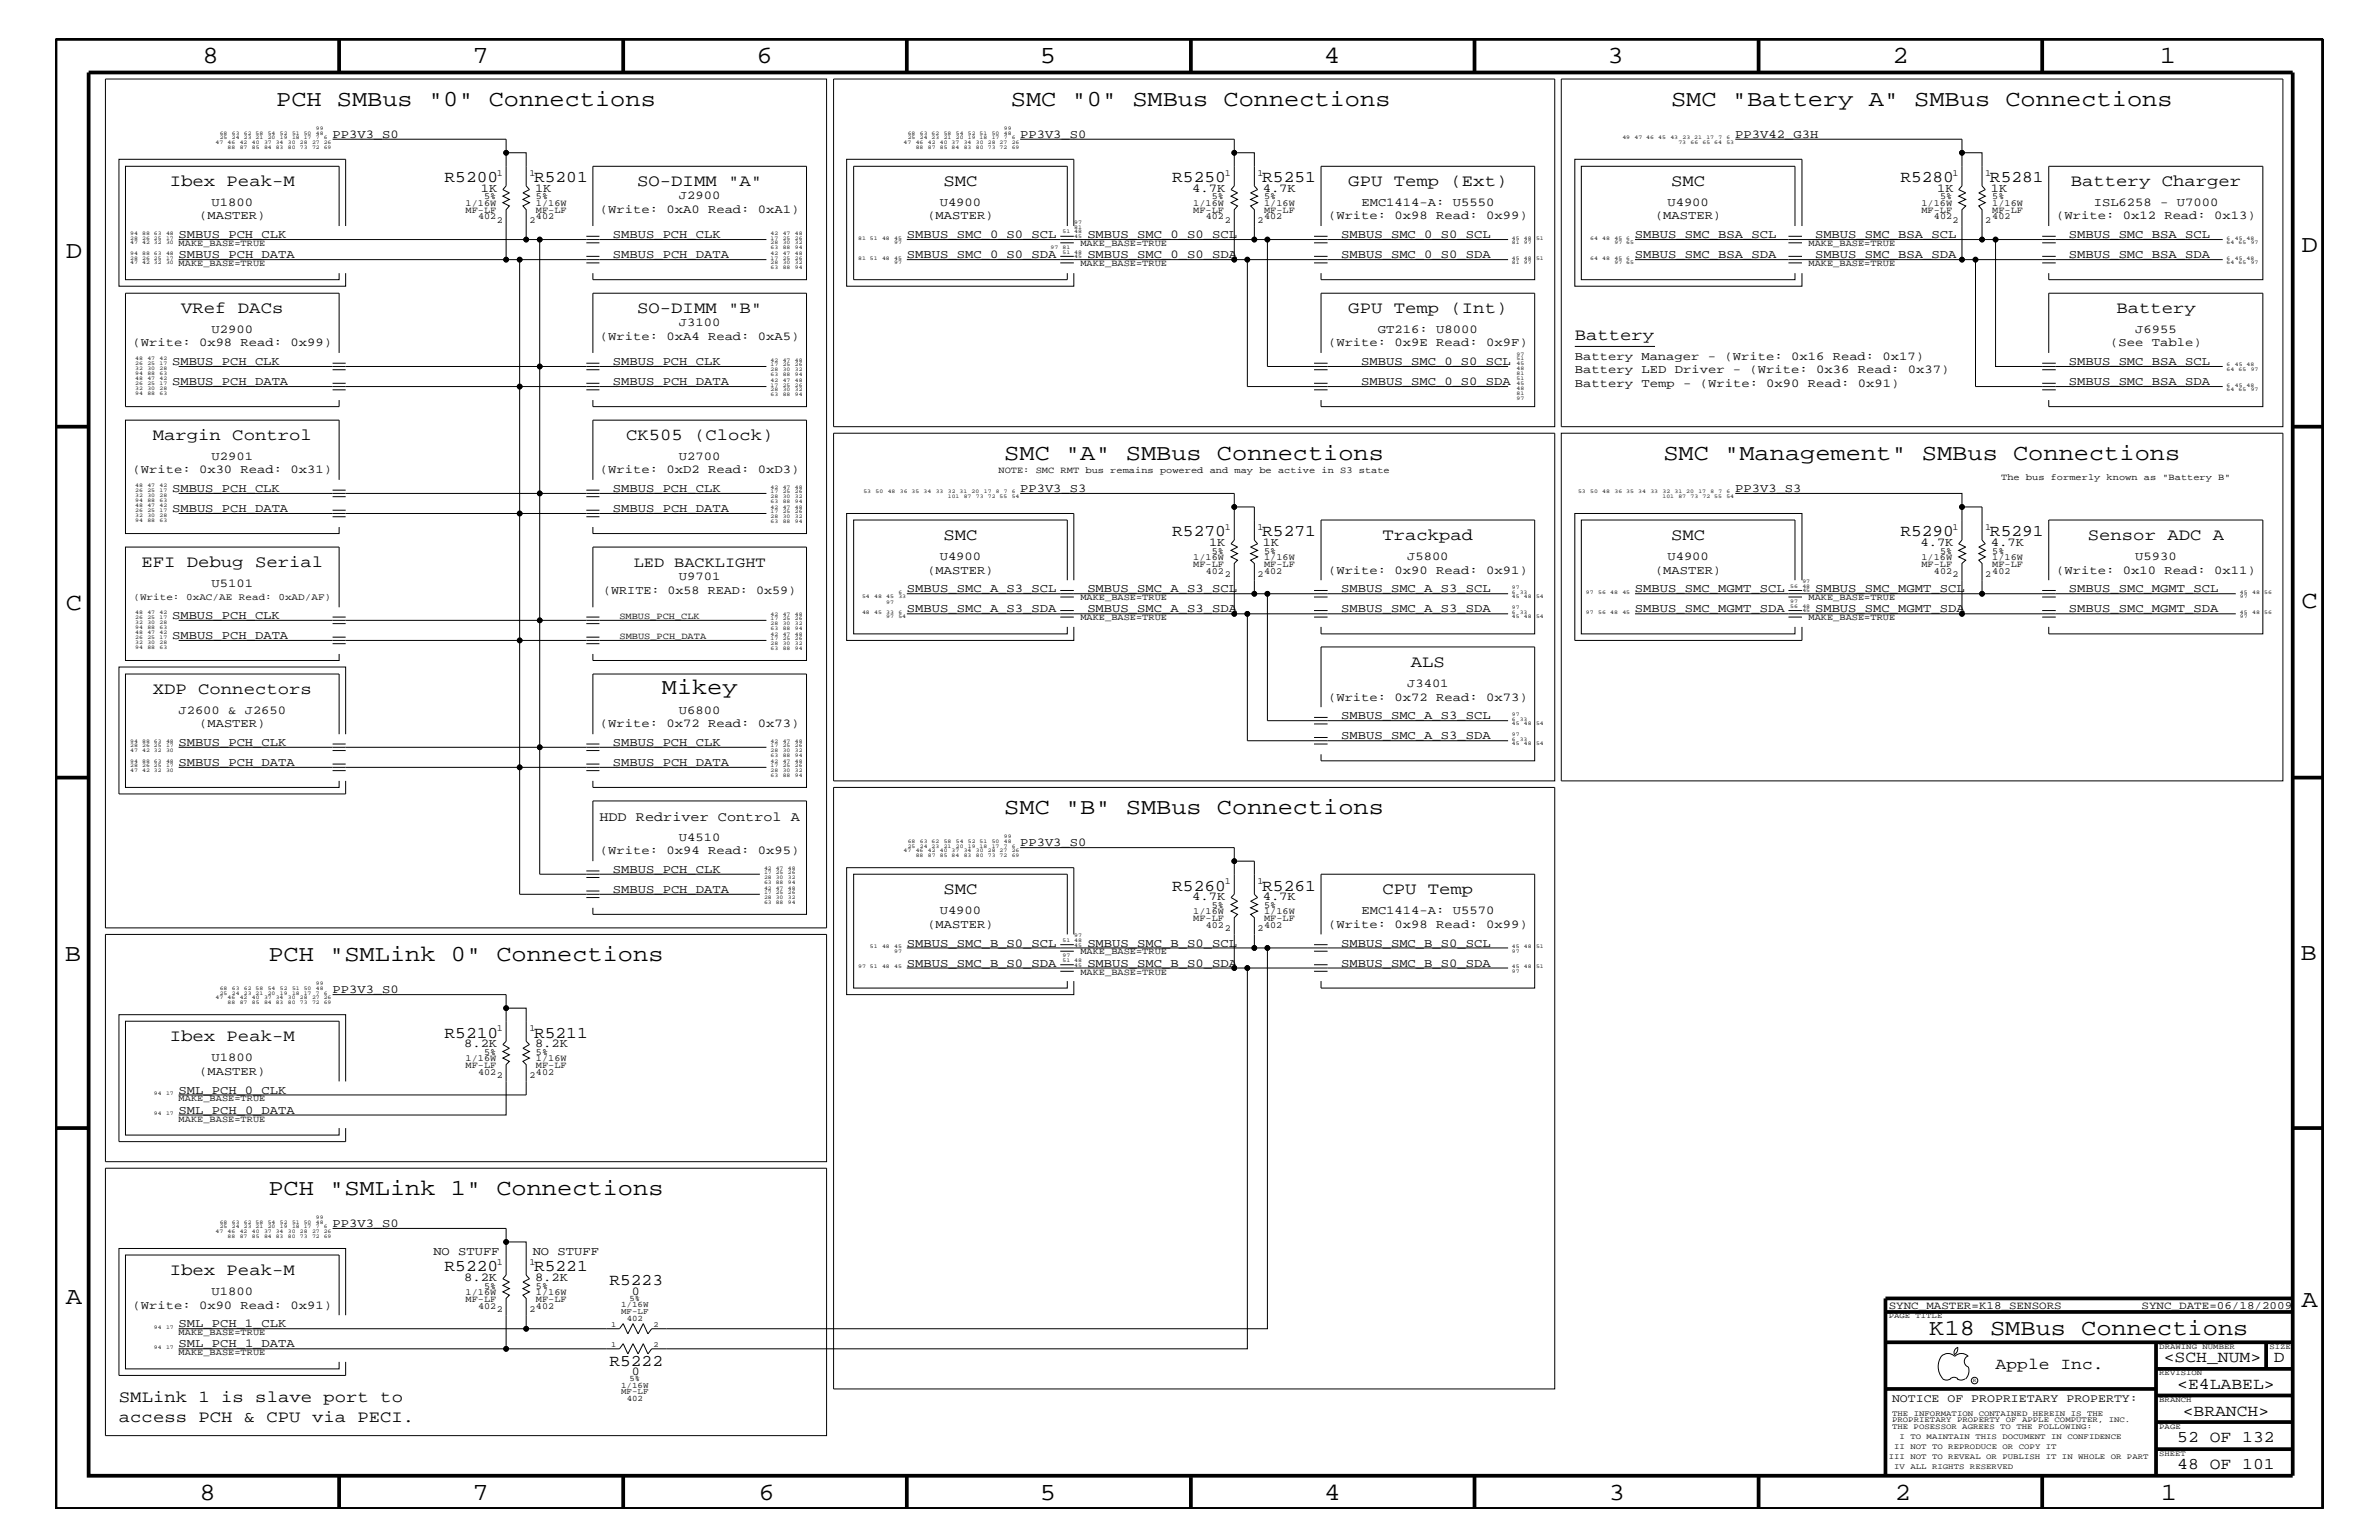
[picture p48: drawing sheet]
<svg xmlns="http://www.w3.org/2000/svg" width="432mm" height="279mm" viewBox="0 0 432 279" stroke-linecap="round" stroke-linejoin="round" font-family="sans-serif">
<defs><g id="words">
<g font-size="4.5">
<text x="36.7" y="11.5">8</text>
<text x="85.8" y="11.5">7</text>
<text x="137.3" y="11.5">6</text>
<text x="188.7" y="11.5">5</text>
<text x="240.3" y="11.5">4</text>
<text x="291.8" y="11.5">3</text>
<text x="343.5" y="11.5">2</text>
<text x="392" y="11.5">1</text>
<text x="11.9" y="46.8">D</text>
<text x="417.7" y="45.7">D</text>
<text x="11.9" y="110.6">C</text>
<text x="417.7" y="110.3">C</text>
<text x="11.8" y="174.3">B</text>
<text x="417.6" y="174.2">B</text>
<text x="11.9" y="236.7">A</text>
<text x="417.7" y="237.1">A</text>
<text x="36.2" y="272.1">8</text>
<text x="85.8" y="272.1">7</text>
<text x="137.7" y="272.1">6</text>
<text x="188.7" y="272.1">5</text>
<text x="240.4" y="272.1">4</text>
<text x="292" y="272.1">3</text>
<text x="343.9" y="272.1">2</text>
<text x="392.2" y="272.1">1</text>
</g>
<g font-size="4.1">
<text x="50.1" y="19.2">PCH SMBus &quot;0&quot; Connections</text>
<text x="183.5" y="19.2">SMC &quot;0&quot; SMBus Connections</text>
<text x="303.3" y="19.2">SMC &quot;Battery A&quot; SMBus Connections</text>
<text x="182.3" y="83.5">SMC &quot;A&quot; SMBus Connections</text>
<text x="301.9" y="83.5">SMC &quot;Management&quot; SMBus Connections</text>
<text x="120.1" y="125.9">Mikey</text>
<text x="182.3" y="147.7">SMC &quot;B&quot; SMBus Connections</text>
<text x="48.7" y="174.4">PCH &quot;SMLink 0&quot; Connections</text>
<text x="48.7" y="216.9">PCH &quot;SMLink 1&quot; Connections</text>
<text x="350.2" y="242.3">K18 SMBus Connections</text>
</g>
<g font-size="3">
<text x="30.8" y="33.7">Ibex Peak-M</text>
<text x="80.7" y="33">R5200</text>
<text x="96.9" y="33">R5201</text>
<text x="115.7" y="33.7">SO-DIMM &quot;A&quot;</text>
<text x="171.2" y="33.7">SMC</text>
<text x="212.8" y="33">R5250</text>
<text x="229.1" y="33">R5251</text>
<text x="244.7" y="33.7">GPU Temp (Ext)</text>
<text x="303.3" y="33.7">SMC</text>
<text x="344.9" y="33">R5280</text>
<text x="361.2" y="33">R5281</text>
<text x="375.9" y="33.7">Battery Charger</text>
<text x="32.9" y="56.8">VRef DACs</text>
<text x="115.7" y="56.8">SO-DIMM &quot;B&quot;</text>
<text x="244.7" y="56.8">GPU Temp (Int)</text>
<text x="384.1" y="56.8">Battery</text>
<text x="285.8" y="61.7">Battery</text>
<text x="27.7" y="79.9">Margin Control</text>
<text x="113.6" y="79.9">CK505 (Clock)</text>
<text x="171.2" y="98">SMC</text>
<text x="212.8" y="97.3">R5270</text>
<text x="229.1" y="97.3">R5271</text>
<text x="250.9" y="98">Trackpad</text>
<text x="303.3" y="98">SMC</text>
<text x="344.9" y="97.3">R5290</text>
<text x="361.2" y="97.3">R5291</text>
<text x="379" y="98">Sensor ADC A</text>
<text x="25.7" y="102.9">EFI Debug Serial</text>
<text x="27.7" y="125.9">XDP Connectors</text>
<text x="256.1" y="121">ALS</text>
<text x="212.8" y="161.6">R5260</text>
<text x="229.1" y="161.6">R5261</text>
<text x="171.2" y="162.2">SMC</text>
<text x="250.9" y="162.2">CPU Temp</text>
<text x="30.8" y="188.9">Ibex Peak-M</text>
<text x="80.7" y="188.2">R5210</text>
<text x="96.9" y="188.2">R5211</text>
<text x="30.8" y="231.3">Ibex Peak-M</text>
<text x="80.7" y="230.7">R5220</text>
<text x="96.9" y="230.7">R5221</text>
<text x="110.6" y="233.2">R5223</text>
<text x="110.6" y="247.8">R5222</text>
<text x="362.2" y="248.4">Apple Inc.</text>
<text x="392.7" y="247.1">&lt;SCH_NUM&gt;</text>
<text x="395.2" y="252">&lt;E4LABEL&gt;</text>
<text x="412.7" y="247.1">D</text>
<text x="21.6" y="254.4">SMLink 1 is slave port to</text>
<text x="396.2" y="256.8">&lt;BRANCH&gt;</text>
<text x="21.6" y="258">access PCH &amp; CPU via PECI.</text>
<text x="395.2" y="261.6">52 OF 132</text>
<text x="395.2" y="266.6">48 OF 101</text>
</g>
<text font-size="2.7" x="115" y="102.9">LED BACKLIGHT</text>
<text font-size="2.5" x="108.8" y="149">HDD Redriver Control A</text>
<g font-size="2.2">
<text x="60.4" y="25">PP3V3_S0</text>
<text x="185.2" y="25">PP3V3_S0</text>
<text x="315" y="25">PP3V42_G3H</text>
<text x="87.3" y="34.8">1K</text>
<text x="97.1" y="34.8">1K</text>
<text x="216.4" y="34.8">4.7K</text>
<text x="229.2" y="34.8">4.7K</text>
<text x="351.6" y="34.8">1K</text>
<text x="361.4" y="34.8">1K</text>
<text x="36.2" y="39.8">(MASTER)</text>
<text x="38.4" y="37.4">U1800</text>
<text x="108.9" y="38.6">(Write: 0xA0 Read: 0xA1)</text>
<text x="123.2" y="36.2">J2900</text>
<text x="168.3" y="39.8">(MASTER)</text>
<text x="170.6" y="37.4">U4900</text>
<text x="241" y="39.8">(Write: 0x98 Read: 0x99)</text>
<text x="247.1" y="37.4">EMC1414-A: U5550</text>
<text x="300.4" y="39.8">(MASTER)</text>
<text x="302.6" y="37.4">U4900</text>
<text x="373.2" y="39.8">(Write: 0x12 Read: 0x13)</text>
<text x="380" y="37.4">ISL6258 - U7000</text>
<text x="32.4" y="43.2">SMBUS_PCH_CLK</text>
<text x="32.4" y="46.8">SMBUS_PCH_DATA</text>
<text x="111.3" y="43.2">SMBUS_PCH_CLK</text>
<text x="111.3" y="46.8">SMBUS_PCH_DATA</text>
<text x="164.6" y="43.2">SMBUS_SMC_0_S0_SCL</text>
<text x="164.6" y="46.8">SMBUS_SMC_0_S0_SDA</text>
<text x="197.4" y="46.8">SMBUS_SMC_0_S0_SDA</text>
<text x="197.4" y="43.2">SMBUS_SMC_0_S0_SCL</text>
<text x="243.4" y="46.8">SMBUS_SMC_0_S0_SDA</text>
<text x="243.4" y="43.2">SMBUS_SMC_0_S0_SCL</text>
<text x="296.8" y="46.8">SMBUS_SMC_BSA_SDA</text>
<text x="296.8" y="43.2">SMBUS_SMC_BSA_SCL</text>
<text x="329.4" y="43.2">SMBUS_SMC_BSA_SCL</text>
<text x="329.4" y="46.8">SMBUS_SMC_BSA_SDA</text>
<text x="375.5" y="43.2">SMBUS_SMC_BSA_SCL</text>
<text x="375.5" y="46.8">SMBUS_SMC_BSA_SDA</text>
<text x="123.2" y="59.2">J3100</text>
<text x="24" y="62.9">(Write: 0x98 Read: 0x99)</text>
<text x="38.4" y="60.4">U2900</text>
<text x="108.9" y="61.7">(Write: 0xA4 Read: 0xA5)</text>
<text x="241" y="62.9">(Write: 0x9E Read: 0x9F)</text>
<text x="250.1" y="60.4">GT216: U8000</text>
<text x="285.8" y="65.3">Battery Manager - (Write: 0x16 Read: 0x17)</text>
<text x="383" y="62.9">(See Table)</text>
<text x="387.6" y="60.4">J6955</text>
<text x="31.2" y="66.2">SMBUS_PCH_CLK</text>
<text x="31.2" y="69.9">SMBUS_PCH_DATA</text>
<text x="111.3" y="66.2">SMBUS_PCH_CLK</text>
<text x="111.3" y="69.9">SMBUS_PCH_DATA</text>
<text x="247.1" y="66.2">SMBUS_SMC_0_S0_SCL</text>
<text x="247.1" y="69.9">SMBUS_SMC_0_S0_SDA</text>
<text x="285.8" y="70.1">Battery Temp - (Write: 0x90 Read: 0x91)</text>
<text x="285.8" y="67.7">Battery LED Driver - (Write: 0x36 Read: 0x37)</text>
<text x="375.5" y="69.9">SMBUS_SMC_BSA_SDA</text>
<text x="375.5" y="66.2">SMBUS_SMC_BSA_SCL</text>
<text x="38.4" y="83.5">U2901</text>
<text x="123.2" y="83.5">U2700</text>
<text x="24" y="85.9">(Write: 0x30 Read: 0x31)</text>
<text x="31.2" y="89.3">SMBUS_PCH_CLK</text>
<text x="108.9" y="85.9">(Write: 0xD2 Read: 0xD3)</text>
<text x="111.3" y="89.3">SMBUS_PCH_CLK</text>
<text x="185.2" y="89.3">PP3V3_S3</text>
<text x="315" y="89.3">PP3V3_S3</text>
<text x="31.2" y="92.9">SMBUS_PCH_DATA</text>
<text x="111.3" y="92.9">SMBUS_PCH_DATA</text>
<text x="170.6" y="101.6">U4900</text>
<text x="219.5" y="99.1">1K</text>
<text x="229.2" y="99.1">1K</text>
<text x="255.4" y="101.6">J5800</text>
<text x="302.6" y="101.6">U4900</text>
<text x="348.6" y="99.1">4.7K</text>
<text x="361.4" y="99.1">4.7K</text>
<text x="387.6" y="101.6">U5930</text>
<text x="38.4" y="106.5">U5101</text>
<text x="109.5" y="107.7">(WRITE: 0x58 READ: 0x59)</text>
<text x="123.2" y="105.3">U9701</text>
<text x="164.6" y="107.5">SMBUS_SMC_A_S3_SCL</text>
<text x="168.3" y="104.1">(MASTER)</text>
<text x="197.4" y="107.5">SMBUS_SMC_A_S3_SCL</text>
<text x="241" y="104.1">(Write: 0x90 Read: 0x91)</text>
<text x="243.4" y="107.5">SMBUS_SMC_A_S3_SCL</text>
<text x="296.8" y="107.5">SMBUS_SMC_MGMT_SCL</text>
<text x="300.4" y="104.1">(MASTER)</text>
<text x="329.4" y="107.5">SMBUS_SMC_MGMT_SCL</text>
<text x="373.2" y="104.1">(Write: 0x10 Read: 0x11)</text>
<text x="375.5" y="107.5">SMBUS_SMC_MGMT_SCL</text>
<text x="31.2" y="112.3">SMBUS_PCH_CLK</text>
<text x="164.6" y="111.1">SMBUS_SMC_A_S3_SDA</text>
<text x="197.4" y="111.1">SMBUS_SMC_A_S3_SDA</text>
<text x="243.4" y="111.1">SMBUS_SMC_A_S3_SDA</text>
<text x="296.8" y="111.1">SMBUS_SMC_MGMT_SDA</text>
<text x="329.4" y="111.1">SMBUS_SMC_MGMT_SDA</text>
<text x="375.5" y="111.1">SMBUS_SMC_MGMT_SDA</text>
<text x="31.2" y="115.9">SMBUS_PCH_DATA</text>
<text x="255.4" y="124.7">J3401</text>
<text x="32.4" y="129.6">J2600 &amp; J2650</text>
<text x="36.2" y="131.9">(MASTER)</text>
<text x="108.9" y="131.9">(Write: 0x72 Read: 0x73)</text>
<text x="123.2" y="129.6">U6800</text>
<text x="241" y="127.1">(Write: 0x72 Read: 0x73)</text>
<text x="243.4" y="130.5">SMBUS_SMC_A_S3_SCL</text>
<text x="32.4" y="135.3">SMBUS_PCH_CLK</text>
<text x="111.3" y="135.3">SMBUS_PCH_CLK</text>
<text x="243.4" y="134.1">SMBUS_SMC_A_S3_SDA</text>
<text x="32.4" y="139">SMBUS_PCH_DATA</text>
<text x="111.3" y="139">SMBUS_PCH_DATA</text>
<text x="108.9" y="155">(Write: 0x94 Read: 0x95)</text>
<text x="123.2" y="152.6">U4510</text>
<text x="185.2" y="153.5">PP3V3_S0</text>
<text x="111.3" y="158.4">SMBUS_PCH_CLK</text>
<text x="111.3" y="162">SMBUS_PCH_DATA</text>
<text x="170.6" y="165.9">U4900</text>
<text x="216.4" y="163.4">4.7K</text>
<text x="229.2" y="163.4">4.7K</text>
<text x="247.1" y="165.9">EMC1414-A: U5570</text>
<text x="164.6" y="171.7">SMBUS_SMC_B_S0_SCL</text>
<text x="168.3" y="168.3">(MASTER)</text>
<text x="197.4" y="171.7">SMBUS_SMC_B_S0_SCL</text>
<text x="241" y="168.3">(Write: 0x98 Read: 0x99)</text>
<text x="243.4" y="171.7">SMBUS_SMC_B_S0_SCL</text>
<text x="164.6" y="175.4">SMBUS_SMC_B_S0_SDA</text>
<text x="197.4" y="175.4">SMBUS_SMC_B_S0_SDA</text>
<text x="243.4" y="175.4">SMBUS_SMC_B_S0_SDA</text>
<text x="60.4" y="180.2">PP3V3_S0</text>
<text x="84.2" y="190">8.2K</text>
<text x="97.1" y="190">8.2K</text>
<text x="36.2" y="195">(MASTER)</text>
<text x="38.4" y="192.6">U1800</text>
<text x="32.4" y="202">SML_PCH_0_DATA</text>
<text x="32.4" y="198.4">SML_PCH_0_CLK</text>
<text x="60.4" y="222.6">PP3V3_S0</text>
<text x="78.7" y="227.7">NO STUFF</text>
<text x="96.7" y="227.7">NO STUFF</text>
<text x="84.2" y="232.4">8.2K</text>
<text x="97.1" y="232.4">8.2K</text>
<text x="24" y="237.4">(Write: 0x90 Read: 0x91)</text>
<text x="38.4" y="235">U1800</text>
<text x="114.7" y="234.9">0</text>
<text x="32.4" y="240.8">SML_PCH_1_CLK</text>
<text x="32.4" y="244.5">SML_PCH_1_DATA</text>
<text x="114.7" y="249.5">0</text>
</g>
<text font-size="2.1" x="343.4" y="254.4">NOTICE OF PROPRIETARY PROPERTY:</text>
<g font-size="2">
<text x="342.8" y="237.4">SYNC_MASTER=K18_SENSORS</text>
<text x="388.7" y="237.4">SYNC_DATE=06/18/2009</text>
</g>
<text font-size="1.8" x="24.2" y="108.9">(Write: 0xAC/AE Read: 0xAD/AF)</text>
<g font-size="1.7">
<text x="90.2" y="31.9">1</text>
<text x="96.1" y="31.9">1</text>
<text x="222.3" y="31.9">1</text>
<text x="228.3" y="31.9">1</text>
<text x="354.4" y="31.9">1</text>
<text x="360.3" y="31.9">1</text>
<text x="84.5" y="38.6">MF-LF</text>
<text x="84.5" y="37.4">1/16W</text>
<text x="86.8" y="39.8">402</text>
<text x="87.9" y="36.2">5%</text>
<text x="90.2" y="40.4">2</text>
<text x="96.1" y="40.4">2</text>
<text x="97.3" y="38.6">MF-LF</text>
<text x="97.3" y="37.4">1/16W</text>
<text x="97.3" y="39.8">402</text>
<text x="97.3" y="36.2">5%</text>
<text x="216.6" y="38.6">MF-LF</text>
<text x="216.6" y="37.4">1/16W</text>
<text x="218.9" y="39.8">402</text>
<text x="220" y="36.2">5%</text>
<text x="222.3" y="40.4">2</text>
<text x="228.3" y="40.4">2</text>
<text x="229.4" y="36.2">5%</text>
<text x="229.4" y="37.4">1/16W</text>
<text x="229.4" y="39.8">402</text>
<text x="229.4" y="38.6">MF-LF</text>
<text x="348.7" y="38.6">MF-LF</text>
<text x="348.7" y="37.4">1/16W</text>
<text x="351" y="39.8">402</text>
<text x="352.1" y="36.2">5%</text>
<text x="354.4" y="40.4">2</text>
<text x="360.3" y="40.4">2</text>
<text x="361.6" y="37.4">1/16W</text>
<text x="361.6" y="36.2">5%</text>
<text x="361.6" y="39.8">402</text>
<text x="361.6" y="38.6">MF-LF</text>
<text x="32.4" y="44.6">MAKE_BASE=TRUE</text>
<text x="196.1" y="44.6">MAKE_BASE=TRUE</text>
<text x="328.3" y="44.6">MAKE_BASE=TRUE</text>
<text x="32.4" y="48.3">MAKE_BASE=TRUE</text>
<text x="196.1" y="48.3">MAKE_BASE=TRUE</text>
<text x="328.3" y="48.3">MAKE_BASE=TRUE</text>
<text x="181.2" y="85.9">NOTE: SMC RMT bus remains powered and may be active in S3 state</text>
<text x="363.2" y="87.1">The bus formerly known as &quot;Battery B&quot;</text>
<text x="216.6" y="101.6">1/16W</text>
<text x="220" y="100.4">5%</text>
<text x="222.3" y="96.2">1</text>
<text x="228.3" y="96.2">1</text>
<text x="229.4" y="101.6">1/16W</text>
<text x="229.4" y="100.4">5%</text>
<text x="348.7" y="101.6">1/16W</text>
<text x="352.1" y="100.4">5%</text>
<text x="354.4" y="96.2">1</text>
<text x="360.3" y="96.2">1</text>
<text x="361.6" y="100.4">5%</text>
<text x="361.6" y="101.6">1/16W</text>
<text x="216.6" y="102.9">MF-LF</text>
<text x="218.9" y="104.1">402</text>
<text x="222.3" y="104.7">2</text>
<text x="228.3" y="104.7">2</text>
<text x="229.4" y="104.1">402</text>
<text x="229.4" y="102.9">MF-LF</text>
<text x="348.7" y="102.9">MF-LF</text>
<text x="351" y="104.1">402</text>
<text x="354.4" y="104.7">2</text>
<text x="360.3" y="104.7">2</text>
<text x="361.6" y="102.9">MF-LF</text>
<text x="361.6" y="104.1">402</text>
<text x="112.4" y="112.3">SMBUS_PCH_CLK</text>
<text x="196.1" y="112.6">MAKE_BASE=TRUE</text>
<text x="196.1" y="108.9">MAKE_BASE=TRUE</text>
<text x="328.3" y="108.9">MAKE_BASE=TRUE</text>
<text x="328.3" y="112.6">MAKE_BASE=TRUE</text>
<text x="112.4" y="115.9">SMBUS_PCH_DATA</text>
<text x="222.3" y="160.5">1</text>
<text x="228.3" y="160.5">1</text>
<text x="216.6" y="165.9">1/16W</text>
<text x="216.6" y="167.1">MF-LF</text>
<text x="220" y="164.7">5%</text>
<text x="229.4" y="165.9">1/16W</text>
<text x="229.4" y="164.7">5%</text>
<text x="229.4" y="167.1">MF-LF</text>
<text x="196.1" y="173.2">MAKE_BASE=TRUE</text>
<text x="218.9" y="168.3">402</text>
<text x="222.3" y="168.9">2</text>
<text x="228.3" y="168.9">2</text>
<text x="229.4" y="168.3">402</text>
<text x="196.1" y="176.8">MAKE_BASE=TRUE</text>
<text x="87.9" y="191.4">5%</text>
<text x="90.2" y="187.1">1</text>
<text x="96.1" y="187.1">1</text>
<text x="97.3" y="191.4">5%</text>
<text x="84.5" y="193.7">MF-LF</text>
<text x="84.5" y="192.6">1/16W</text>
<text x="86.8" y="195">402</text>
<text x="90.2" y="195.6">2</text>
<text x="96.1" y="195.6">2</text>
<text x="97.3" y="192.6">1/16W</text>
<text x="97.3" y="195">402</text>
<text x="97.3" y="193.7">MF-LF</text>
<text x="32.4" y="203.5">MAKE_BASE=TRUE</text>
<text x="32.4" y="199.8">MAKE_BASE=TRUE</text>
<text x="87.9" y="233.8">5%</text>
<text x="90.2" y="229.6">1</text>
<text x="96.1" y="229.6">1</text>
<text x="97.3" y="233.8">5%</text>
<text x="84.5" y="235">1/16W</text>
<text x="84.5" y="236.2">MF-LF</text>
<text x="86.8" y="237.4">402</text>
<text x="90.2" y="238">2</text>
<text x="96.1" y="238">2</text>
<text x="97.3" y="236.2">MF-LF</text>
<text x="97.3" y="237.4">402</text>
<text x="97.3" y="235">1/16W</text>
<text x="32.4" y="242.3">MAKE_BASE=TRUE</text>
<text x="32.4" y="245.9">MAKE_BASE=TRUE</text>
</g>
<g font-size="1.5">
<text x="112.7" y="238.4">MF-LF</text>
<text x="112.7" y="237.2">1/16W</text>
<text x="113.7" y="239.6">402</text>
<text x="114.3" y="236">5%</text>
<text x="112.7" y="251.7">1/16W</text>
<text x="114.3" y="250.6">5%</text>
<text x="112.7" y="252.9">MF-LF</text>
<text x="113.7" y="254.2">402</text>
</g>
<g font-size="1.4">
<text x="342.8" y="239.2">PAGE TITLE</text>
<text x="110.9" y="240.7">1</text>
<text x="110.9" y="244.4">1</text>
<text x="118.6" y="240.7">2</text>
<text x="118.6" y="244.4">2</text>
<text x="391.9" y="244.7">DRAWING NUMBER</text>
<text x="411.9" y="244.7">SIZE</text>
<text x="391.9" y="249.5">REVISION</text>
<text x="343.4" y="256.8">THE INFORMATION CONTAINED HEREIN IS THE</text>
<text x="391.9" y="254.4">BRANCH</text>
<text x="343.4" y="259.3">THE POSESSOR AGREES TO THE FOLLOWING:</text>
<text x="343.4" y="258">PROPRIETARY PROPERTY OF APPLE COMPUTER, INC.</text>
<text x="343.8" y="262.9">II NOT TO REPRODUCE OR COPY IT</text>
<text x="344.8" y="261.1">I TO MAINTAIN THIS DOCUMENT IN CONFIDENCE</text>
<text x="391.9" y="259.3">PAGE</text>
<text x="342.8" y="264.7">III NOT TO REVEAL OR PUBLISH IT IN WHOLE OR PART</text>
<text x="343.8" y="266.6">IV ALL RIGHTS RESERVED</text>
<text x="391.9" y="264.1">SHEET</text>
</g>
<g font-size="1">
<text x="57.3" y="23.6">99</text>
<text x="182.2" y="23.6">99</text>
<text x="39.1" y="26.2">47</text>
<text x="39.9" y="25.3">25</text>
<text x="39.9" y="24.4">68</text>
<text x="41.3" y="26.2">46</text>
<text x="41.3" y="27">88</text>
<text x="42.1" y="25.3">24</text>
<text x="42.1" y="24.4">63</text>
<text x="43.5" y="26.2">42</text>
<text x="43.5" y="27">87</text>
<text x="44.3" y="25.3">23 21</text>
<text x="44.3" y="24.4">62 58</text>
<text x="45.7" y="26.2">40</text>
<text x="45.7" y="27">85</text>
<text x="47.9" y="26.2">37 34</text>
<text x="47.9" y="27">84 83</text>
<text x="48.6" y="25.3">20</text>
<text x="48.6" y="24.4">54</text>
<text x="50.8" y="25.3">19</text>
<text x="50.8" y="24.4">52</text>
<text x="52.2" y="26.2">30</text>
<text x="52.2" y="27">80</text>
<text x="53" y="25.3">18 17</text>
<text x="53" y="24.4">51 50</text>
<text x="54.4" y="26.2">28</text>
<text x="54.4" y="27">73</text>
<text x="56.6" y="26.2">27 26</text>
<text x="56.6" y="27">72 69</text>
<text x="57.3" y="25.3">7</text>
<text x="57.3" y="24.4">48</text>
<text x="58.8" y="25.3">6</text>
<text x="164" y="26.2">47</text>
<text x="164.8" y="25.3">25</text>
<text x="164.8" y="24.4">68</text>
<text x="166.2" y="26.2">46</text>
<text x="166.2" y="27">88</text>
<text x="167" y="25.3">24 23</text>
<text x="167" y="24.4">63 62</text>
<text x="168.4" y="26.2">42</text>
<text x="168.4" y="27">87</text>
<text x="170.6" y="27">85 84</text>
<text x="170.6" y="26.2">40 37</text>
<text x="171.3" y="24.4">58</text>
<text x="171.3" y="25.3">21</text>
<text x="173.5" y="25.3">20</text>
<text x="173.5" y="24.4">54</text>
<text x="174.9" y="27">83</text>
<text x="174.9" y="26.2">34</text>
<text x="175.7" y="25.3">19 18</text>
<text x="175.7" y="24.4">52 51</text>
<text x="177.1" y="26.2">30</text>
<text x="177.1" y="27">80</text>
<text x="179.3" y="27">73 72</text>
<text x="179.3" y="26.2">28 27</text>
<text x="180" y="25.3">17</text>
<text x="180" y="24.4">50</text>
<text x="182.2" y="24.4">48</text>
<text x="182.2" y="25.3">7</text>
<text x="183.6" y="26.2">26</text>
<text x="183.6" y="27">69</text>
<text x="183.6" y="25.3">6</text>
<text x="294.5" y="25.3">49</text>
<text x="296.7" y="25.3">47 46</text>
<text x="301" y="25.3">45</text>
<text x="303.2" y="25.3">43</text>
<text x="304.6" y="26.2">73</text>
<text x="305.4" y="25.3">23 21</text>
<text x="306.8" y="26.2">66</text>
<text x="309" y="26.2">65 64</text>
<text x="309.7" y="25.3">17</text>
<text x="311.9" y="25.3">7</text>
<text x="313.4" y="26.2">53</text>
<text x="313.4" y="25.3">6</text>
<text x="195" y="41.5">81</text>
<text x="195" y="40.6">97</text>
<text x="23.6" y="43.5">28</text>
<text x="23.6" y="44.3">47</text>
<text x="23.6" y="42.6">94</text>
<text x="23.6" y="47.1">28</text>
<text x="23.6" y="47.9">47</text>
<text x="23.6" y="46.3">94</text>
<text x="25.8" y="43.5">26 25</text>
<text x="25.8" y="44.3">42 32</text>
<text x="25.8" y="42.6">88 63</text>
<text x="25.8" y="47.1">26 25</text>
<text x="25.8" y="47.9">42 32</text>
<text x="25.8" y="46.3">88 63</text>
<text x="30.1" y="43.5">17</text>
<text x="30.1" y="44.3">30</text>
<text x="30.1" y="42.6">48</text>
<text x="30.1" y="47.1">17</text>
<text x="30.1" y="47.9">30</text>
<text x="30.1" y="46.3">48</text>
<text x="139.9" y="43.5">17</text>
<text x="139.9" y="44.3">28</text>
<text x="139.9" y="42.6">42</text>
<text x="139.9" y="45.2">63</text>
<text x="139.9" y="47.1">17</text>
<text x="139.9" y="47.9">28</text>
<text x="139.9" y="46.3">42</text>
<text x="142.1" y="43.5">25</text>
<text x="142.1" y="44.3">30</text>
<text x="142.1" y="42.6">47</text>
<text x="142.1" y="45.2">88</text>
<text x="142.1" y="47.1">25</text>
<text x="142.1" y="47.9">30</text>
<text x="142.1" y="46.3">47</text>
<text x="144.3" y="43.5">26</text>
<text x="144.3" y="44.3">32</text>
<text x="144.3" y="42.6">48</text>
<text x="144.3" y="45.2">94</text>
<text x="144.3" y="47.1">26</text>
<text x="144.3" y="47.9">32</text>
<text x="144.3" y="46.3">48</text>
<text x="155.8" y="47.1">81 51</text>
<text x="155.8" y="43.5">81 51</text>
<text x="160.1" y="47.1">48</text>
<text x="160.1" y="43.5">48</text>
<text x="162.3" y="47.1">45</text>
<text x="162.3" y="47.9">97</text>
<text x="162.3" y="43.5">45</text>
<text x="162.3" y="44.3">97</text>
<text x="190.7" y="45.2">97</text>
<text x="192.9" y="42.4">51 48</text>
<text x="192.9" y="46">51 48</text>
<text x="192.9" y="45.2">81</text>
<text x="195" y="43.2">45</text>
<text x="195" y="46.8">45</text>
<text x="274.4" y="43.5">45</text>
<text x="274.4" y="44.3">81</text>
<text x="274.4" y="47.1">45</text>
<text x="274.4" y="47.9">81</text>
<text x="276.6" y="43.5">48</text>
<text x="276.6" y="44.3">97</text>
<text x="276.6" y="47.1">48</text>
<text x="276.6" y="47.9">97</text>
<text x="278.8" y="43.5">51</text>
<text x="278.8" y="47.1">51</text>
<text x="288.6" y="47.1">64</text>
<text x="288.6" y="43.5">64</text>
<text x="290.8" y="47.1">48</text>
<text x="290.8" y="43.5">48</text>
<text x="293" y="47.1">45 6</text>
<text x="293" y="47.9">97 65</text>
<text x="293" y="43.5">45 6</text>
<text x="293" y="44.3">97 65</text>
<text x="404.1" y="43.5">6</text>
<text x="404.1" y="44.3">64</text>
<text x="404.1" y="47.1">6</text>
<text x="404.1" y="47.9">64</text>
<text x="405.6" y="43.5">45 48</text>
<text x="405.6" y="47.1">45 48</text>
<text x="406.3" y="44.3">65</text>
<text x="406.3" y="47.9">65</text>
<text x="408.5" y="44.3">97</text>
<text x="408.5" y="47.9">97</text>
<text x="139.9" y="48.9">63</text>
<text x="142.1" y="48.9">88</text>
<text x="144.3" y="48.9">94</text>
<text x="24.6" y="65.4">48</text>
<text x="26.8" y="65.4">47</text>
<text x="29" y="65.4">42</text>
<text x="139.9" y="65.6">42</text>
<text x="142.1" y="65.6">47</text>
<text x="144.3" y="65.6">48</text>
<text x="275.3" y="65.4">51</text>
<text x="275.3" y="64.5">97</text>
<text x="24.6" y="71.7">94</text>
<text x="24.6" y="69">48</text>
<text x="24.6" y="70.7">32</text>
<text x="24.6" y="69.9">26</text>
<text x="24.6" y="68">94</text>
<text x="24.6" y="66.2">26</text>
<text x="24.6" y="67.2">32</text>
<text x="26.8" y="71.7">88</text>
<text x="26.8" y="69">47</text>
<text x="26.8" y="70.7">30</text>
<text x="26.8" y="69.9">25</text>
<text x="26.8" y="68">88</text>
<text x="26.8" y="66.2">25</text>
<text x="26.8" y="67.2">30</text>
<text x="29" y="71.7">63</text>
<text x="29" y="69">42</text>
<text x="29" y="70.7">28</text>
<text x="29" y="69.9">17</text>
<text x="29" y="68">63</text>
<text x="29" y="67.2">28</text>
<text x="29" y="66.2">17</text>
<text x="139.9" y="66.5">17</text>
<text x="139.9" y="67.3">28</text>
<text x="139.9" y="68.3">63</text>
<text x="139.9" y="70.1">17</text>
<text x="139.9" y="71">28</text>
<text x="139.9" y="69.3">42</text>
<text x="139.9" y="71.9">63</text>
<text x="142.1" y="66.5">25</text>
<text x="142.1" y="67.3">30</text>
<text x="142.1" y="68.3">88</text>
<text x="142.1" y="70.1">25</text>
<text x="142.1" y="71">30</text>
<text x="142.1" y="69.3">47</text>
<text x="142.1" y="71.9">88</text>
<text x="144.3" y="66.5">26</text>
<text x="144.3" y="67.3">32</text>
<text x="144.3" y="68.3">94</text>
<text x="144.3" y="70.1">26</text>
<text x="144.3" y="71">32</text>
<text x="144.3" y="69.3">48</text>
<text x="144.3" y="71.9">94</text>
<text x="275.3" y="66.2">45</text>
<text x="275.3" y="67.2">48</text>
<text x="275.3" y="68">81</text>
<text x="275.3" y="69.9">45</text>
<text x="275.3" y="70.7">48</text>
<text x="275.3" y="69">51</text>
<text x="275.3" y="71.7">81</text>
<text x="404.1" y="70.1">6</text>
<text x="404.1" y="71">64</text>
<text x="404.1" y="66.5">6</text>
<text x="404.1" y="67.3">64</text>
<text x="405.6" y="70.1">45 48</text>
<text x="405.6" y="66.5">45 48</text>
<text x="406.3" y="71">65</text>
<text x="406.3" y="67.3">65</text>
<text x="408.5" y="71">97</text>
<text x="408.5" y="67.3">97</text>
<text x="275.3" y="72.5">97</text>
<text x="24.6" y="88.4">48</text>
<text x="24.6" y="89.3">26</text>
<text x="26.8" y="88.4">47</text>
<text x="26.8" y="89.3">25</text>
<text x="29" y="88.4">42</text>
<text x="29" y="89.3">17</text>
<text x="139.9" y="89.5">17</text>
<text x="139.9" y="88.7">42</text>
<text x="142.1" y="89.5">25</text>
<text x="142.1" y="88.7">47</text>
<text x="144.3" y="89.5">26</text>
<text x="144.3" y="88.7">48</text>
<text x="156.7" y="89.5">53</text>
<text x="158.9" y="89.5">50</text>
<text x="161.1" y="89.5">48</text>
<text x="163.3" y="89.5">36 35</text>
<text x="167.6" y="89.5">34</text>
<text x="169.8" y="89.5">33</text>
<text x="172" y="89.5">32 31</text>
<text x="176.4" y="89.5">20</text>
<text x="178.6" y="89.5">17</text>
<text x="180.8" y="89.5">8</text>
<text x="182.2" y="89.5">7</text>
<text x="183.6" y="89.5">6</text>
<text x="286.4" y="89.5">53</text>
<text x="288.6" y="89.5">50</text>
<text x="290.8" y="89.5">48</text>
<text x="293" y="89.5">36 35</text>
<text x="297.3" y="89.5">34</text>
<text x="299.6" y="89.5">33</text>
<text x="301.8" y="89.5">32</text>
<text x="304" y="89.5">31 20</text>
<text x="308.3" y="89.5">17</text>
<text x="310.5" y="89.5">8</text>
<text x="311.9" y="89.5">7</text>
<text x="313.4" y="89.5">6</text>
<text x="24.6" y="91">94</text>
<text x="24.6" y="90.2">32</text>
<text x="24.6" y="94.7">94</text>
<text x="24.6" y="93.8">32</text>
<text x="24.6" y="92.1">48</text>
<text x="24.6" y="92.9">26</text>
<text x="26.8" y="91">88</text>
<text x="26.8" y="90.2">30</text>
<text x="26.8" y="94.7">88</text>
<text x="26.8" y="93.8">30</text>
<text x="26.8" y="92.1">47</text>
<text x="26.8" y="92.9">25</text>
<text x="29" y="91">63</text>
<text x="29" y="90.2">28</text>
<text x="29" y="94.7">63</text>
<text x="29" y="92.1">42</text>
<text x="29" y="92.9">17</text>
<text x="29" y="93.8">28</text>
<text x="139.9" y="93.2">17</text>
<text x="139.9" y="94">28</text>
<text x="139.9" y="92.3">42</text>
<text x="139.9" y="94.9">63</text>
<text x="139.9" y="90.4">28</text>
<text x="139.9" y="91.3">63</text>
<text x="142.1" y="93.2">25</text>
<text x="142.1" y="94">30</text>
<text x="142.1" y="92.3">47</text>
<text x="142.1" y="94.9">88</text>
<text x="142.1" y="90.4">30</text>
<text x="142.1" y="91.3">88</text>
<text x="144.3" y="93.2">26</text>
<text x="144.3" y="94">32</text>
<text x="144.3" y="92.3">48</text>
<text x="144.3" y="94.9">94</text>
<text x="144.3" y="90.4">32</text>
<text x="144.3" y="91.3">94</text>
<text x="172" y="90.4">101</text>
<text x="174.9" y="90.4">87</text>
<text x="177.1" y="90.4">73</text>
<text x="179.3" y="90.4">72 55</text>
<text x="183.6" y="90.4">54</text>
<text x="301.8" y="90.4">101</text>
<text x="304.6" y="90.4">87</text>
<text x="306.8" y="90.4">73</text>
<text x="309" y="90.4">72 55</text>
<text x="313.4" y="90.4">54</text>
<text x="163.1" y="107.7">6</text>
<text x="274.4" y="107.7">6</text>
<text x="274.4" y="106.9">97</text>
<text x="275.8" y="107.7">33</text>
<text x="287.9" y="107.7">97</text>
<text x="290.1" y="107.7">56</text>
<text x="292.3" y="107.7">48</text>
<text x="294.5" y="107.7">45</text>
<text x="325" y="106.6">56</text>
<text x="327.2" y="107.5">45</text>
<text x="327.2" y="106.6">48</text>
<text x="327.2" y="105.7">97</text>
<text x="406.6" y="107.7">45</text>
<text x="408.8" y="107.7">48</text>
<text x="411" y="107.7">56</text>
<text x="24.6" y="113.2">32</text>
<text x="24.6" y="111.4">48</text>
<text x="24.6" y="112.3">26</text>
<text x="26.8" y="111.4">47</text>
<text x="26.8" y="112.3">25</text>
<text x="26.8" y="113.2">30</text>
<text x="29" y="111.4">42</text>
<text x="29" y="112.3">17</text>
<text x="29" y="113.2">28</text>
<text x="139.9" y="112.6">17</text>
<text x="139.9" y="113.4">28</text>
<text x="139.9" y="111.7">42</text>
<text x="142.1" y="112.6">25</text>
<text x="142.1" y="113.4">30</text>
<text x="142.1" y="111.7">47</text>
<text x="144.3" y="112.6">26</text>
<text x="144.3" y="113.4">32</text>
<text x="144.3" y="111.7">48</text>
<text x="156.5" y="108.6">54</text>
<text x="156.5" y="111.4">48</text>
<text x="158.7" y="111.4">45</text>
<text x="158.7" y="108.6">48</text>
<text x="160.9" y="112.2">97</text>
<text x="160.9" y="108.6">45</text>
<text x="160.9" y="111.4">33</text>
<text x="160.9" y="109.5">97</text>
<text x="163.1" y="111.4">6</text>
<text x="163.1" y="112.2">54</text>
<text x="163.1" y="108.6">33</text>
<text x="274.4" y="111.4">6</text>
<text x="274.4" y="112.2">45</text>
<text x="274.4" y="110.5">97</text>
<text x="274.4" y="108.6">45</text>
<text x="275.8" y="111.4">33</text>
<text x="276.6" y="112.2">48</text>
<text x="276.6" y="108.6">48</text>
<text x="278.8" y="112.2">54</text>
<text x="278.8" y="108.6">54</text>
<text x="287.9" y="111.4">97</text>
<text x="290.1" y="111.4">56</text>
<text x="292.3" y="111.4">48</text>
<text x="294.5" y="111.4">45</text>
<text x="325" y="110.3">56</text>
<text x="325" y="109.3">97</text>
<text x="327.2" y="111.1">45</text>
<text x="327.2" y="110.3">48</text>
<text x="406.6" y="111.4">45</text>
<text x="406.6" y="112.2">97</text>
<text x="406.6" y="108.6">97</text>
<text x="408.8" y="111.4">48</text>
<text x="411" y="111.4">56</text>
<text x="24.6" y="115.9">26</text>
<text x="24.6" y="116.9">32</text>
<text x="24.6" y="115.1">48</text>
<text x="24.6" y="117.7">94</text>
<text x="24.6" y="114.1">94</text>
<text x="26.8" y="115.9">25</text>
<text x="26.8" y="116.9">30</text>
<text x="26.8" y="115.1">47</text>
<text x="26.8" y="117.7">88</text>
<text x="26.8" y="114.1">88</text>
<text x="29" y="115.9">17</text>
<text x="29" y="116.9">28</text>
<text x="29" y="115.1">42</text>
<text x="29" y="117.7">63</text>
<text x="29" y="114.1">63</text>
<text x="139.9" y="116.2">17</text>
<text x="139.9" y="117">28</text>
<text x="139.9" y="115.3">42</text>
<text x="139.9" y="118">63</text>
<text x="139.9" y="114.3">63</text>
<text x="142.1" y="116.2">25</text>
<text x="142.1" y="117">30</text>
<text x="142.1" y="115.3">47</text>
<text x="142.1" y="118">88</text>
<text x="142.1" y="114.3">88</text>
<text x="144.3" y="116.2">26</text>
<text x="144.3" y="117">32</text>
<text x="144.3" y="115.3">48</text>
<text x="144.3" y="118">94</text>
<text x="144.3" y="114.3">94</text>
<text x="274.4" y="130.8">6</text>
<text x="274.4" y="131.6">45</text>
<text x="274.4" y="129.9">97</text>
<text x="275.8" y="130.8">33</text>
<text x="276.6" y="131.6">48</text>
<text x="278.8" y="131.6">54</text>
<text x="23.6" y="135.6">28</text>
<text x="23.6" y="136.5">47</text>
<text x="23.6" y="134.7">94</text>
<text x="25.8" y="135.6">26 25</text>
<text x="25.8" y="136.5">42 32</text>
<text x="25.8" y="134.7">88 63</text>
<text x="30.1" y="135.6">17</text>
<text x="30.1" y="136.5">30</text>
<text x="30.1" y="134.7">48</text>
<text x="139.9" y="135.6">17</text>
<text x="139.9" y="136.5">28</text>
<text x="139.9" y="134.7">42</text>
<text x="139.9" y="137.4">63</text>
<text x="142.1" y="135.6">25</text>
<text x="142.1" y="136.5">30</text>
<text x="142.1" y="134.7">47</text>
<text x="142.1" y="137.4">88</text>
<text x="144.3" y="135.6">26</text>
<text x="144.3" y="136.5">32</text>
<text x="144.3" y="134.7">48</text>
<text x="144.3" y="137.4">94</text>
<text x="274.4" y="134.4">6</text>
<text x="274.4" y="135.2">45</text>
<text x="274.4" y="133.5">97</text>
<text x="275.8" y="134.4">33</text>
<text x="276.6" y="135.2">48</text>
<text x="278.8" y="135.2">54</text>
<text x="23.6" y="139.2">28</text>
<text x="23.6" y="140.1">47</text>
<text x="23.6" y="138.4">94</text>
<text x="25.8" y="139.2">26 25</text>
<text x="25.8" y="140.1">42 32</text>
<text x="25.8" y="138.4">88 63</text>
<text x="30.1" y="139.2">17</text>
<text x="30.1" y="140.1">30</text>
<text x="30.1" y="138.4">48</text>
<text x="139.9" y="139.2">17</text>
<text x="139.9" y="140.1">28</text>
<text x="139.9" y="138.4">42</text>
<text x="139.9" y="141">63</text>
<text x="142.1" y="139.2">25</text>
<text x="142.1" y="140.1">30</text>
<text x="142.1" y="138.4">47</text>
<text x="142.1" y="141">88</text>
<text x="144.3" y="139.2">26</text>
<text x="144.3" y="140.1">32</text>
<text x="144.3" y="138.4">48</text>
<text x="144.3" y="141">94</text>
<text x="164" y="154.6">47</text>
<text x="164.8" y="153.8">25</text>
<text x="164.8" y="152.9">68</text>
<text x="166.2" y="154.6">46</text>
<text x="166.2" y="155.6">88</text>
<text x="167" y="153.8">24 23</text>
<text x="167" y="152.9">63 62</text>
<text x="168.4" y="154.6">42</text>
<text x="168.4" y="155.6">87</text>
<text x="170.6" y="155.6">85 84</text>
<text x="170.6" y="154.6">40 37</text>
<text x="171.3" y="152.9">58</text>
<text x="171.3" y="153.8">21</text>
<text x="173.5" y="153.8">20</text>
<text x="173.5" y="152.9">54</text>
<text x="174.9" y="155.6">83</text>
<text x="174.9" y="154.6">34</text>
<text x="175.7" y="153.8">19 18</text>
<text x="175.7" y="152.9">52 51</text>
<text x="177.1" y="154.6">30</text>
<text x="177.1" y="155.6">80</text>
<text x="179.3" y="155.6">73 72</text>
<text x="179.3" y="154.6">28 27</text>
<text x="180" y="153.8">17</text>
<text x="180" y="152.9">50</text>
<text x="182.2" y="152.9">48</text>
<text x="182.2" y="153.8">7</text>
<text x="182.2" y="152">99</text>
<text x="183.6" y="154.6">26</text>
<text x="183.6" y="155.6">69</text>
<text x="183.6" y="153.8">6</text>
<text x="138.7" y="158.6">17 25</text>
<text x="138.7" y="159.5">28 30</text>
<text x="138.7" y="157.8">42 47</text>
<text x="138.7" y="160.4">63 88</text>
<text x="138.7" y="161.4">42 47</text>
<text x="143" y="158.6">26</text>
<text x="143" y="159.5">32</text>
<text x="143" y="157.8">48</text>
<text x="143" y="160.4">94</text>
<text x="143" y="161.4">48</text>
<text x="138.7" y="162.2">17 25</text>
<text x="138.7" y="163.2">28 30</text>
<text x="138.7" y="164">63 88</text>
<text x="143" y="162.2">26</text>
<text x="143" y="163.2">32</text>
<text x="143" y="164">94</text>
<text x="157.9" y="172">51</text>
<text x="160.1" y="172">48</text>
<text x="162.3" y="172">45</text>
<text x="162.3" y="172.8">97</text>
<text x="192.9" y="170.9">51 48</text>
<text x="192.9" y="173.6">97</text>
<text x="195" y="171.7">45</text>
<text x="195" y="170">97</text>
<text x="274.4" y="172">45</text>
<text x="274.4" y="172.8">97</text>
<text x="276.6" y="172">48</text>
<text x="278.8" y="172">51</text>
<text x="39.9" y="179.6">68</text>
<text x="42.1" y="179.6">63</text>
<text x="44.3" y="179.6">62 58</text>
<text x="48.6" y="179.6">54</text>
<text x="50.8" y="179.6">52</text>
<text x="53" y="179.6">51 50</text>
<text x="57.3" y="178.7">99</text>
<text x="57.3" y="179.6">48</text>
<text x="155.8" y="175.6">97 51</text>
<text x="160.1" y="175.6">48</text>
<text x="162.3" y="175.6">45</text>
<text x="192.9" y="174.5">51 48</text>
<text x="195" y="175.4">45</text>
<text x="274.4" y="175.6">45</text>
<text x="274.4" y="176.5">97</text>
<text x="276.6" y="175.6">48</text>
<text x="278.8" y="175.6">51</text>
<text x="39.1" y="181.3">47</text>
<text x="39.9" y="180.5">25</text>
<text x="41.3" y="181.3">46</text>
<text x="41.3" y="182.2">88</text>
<text x="42.1" y="180.5">24</text>
<text x="43.5" y="181.3">42</text>
<text x="43.5" y="182.2">87</text>
<text x="44.3" y="180.5">23 21</text>
<text x="45.7" y="181.3">40</text>
<text x="45.7" y="182.2">85</text>
<text x="47.9" y="181.3">37 34</text>
<text x="47.9" y="182.2">84 83</text>
<text x="48.6" y="180.5">20</text>
<text x="50.8" y="180.5">19</text>
<text x="52.2" y="181.3">30</text>
<text x="52.2" y="182.2">80</text>
<text x="53" y="180.5">18 17</text>
<text x="54.4" y="181.3">28</text>
<text x="54.4" y="182.2">73</text>
<text x="56.6" y="181.3">27 26</text>
<text x="56.6" y="182.2">72 69</text>
<text x="57.3" y="180.5">7</text>
<text x="58.8" y="180.5">6</text>
<text x="27.9" y="202.3">94</text>
<text x="27.9" y="198.7">94</text>
<text x="30.1" y="202.3">17</text>
<text x="30.1" y="198.7">17</text>
<text x="57.3" y="221.2">99</text>
<text x="39.1" y="223.7">47</text>
<text x="39.9" y="222.9">25</text>
<text x="39.9" y="222">68</text>
<text x="41.3" y="223.7">46</text>
<text x="41.3" y="224.6">88</text>
<text x="42.1" y="222.9">24</text>
<text x="42.1" y="222">63</text>
<text x="43.5" y="223.7">42</text>
<text x="43.5" y="224.6">87</text>
<text x="44.3" y="222.9">23 21</text>
<text x="44.3" y="222">62 58</text>
<text x="45.7" y="223.7">40</text>
<text x="45.7" y="224.6">85</text>
<text x="47.9" y="223.7">37 34</text>
<text x="47.9" y="224.6">84 83</text>
<text x="48.6" y="222.9">20</text>
<text x="48.6" y="222">54</text>
<text x="50.8" y="222.9">19</text>
<text x="50.8" y="222">52</text>
<text x="52.2" y="223.7">30</text>
<text x="52.2" y="224.6">80</text>
<text x="53" y="222.9">18 17</text>
<text x="53" y="222">51 50</text>
<text x="54.4" y="223.7">28</text>
<text x="54.4" y="224.6">73</text>
<text x="56.6" y="223.7">27 26</text>
<text x="56.6" y="224.6">72 69</text>
<text x="57.3" y="222.9">7</text>
<text x="57.3" y="222">48</text>
<text x="58.8" y="222.9">6</text>
<text x="27.9" y="241.1">94</text>
<text x="27.9" y="244.7">94</text>
<text x="30.1" y="241.1">17</text>
<text x="30.1" y="244.7">17</text>
<text x="358.1" y="250.7">R</text>
</g>
</g></defs>
<g fill="none" stroke="#000" stroke-width=".18">
<path d="M19.1 14.3h130.9v154h-130.9zM151.3 14.3h130.9v63.1h-130.9zM283.4 14.3h131v63.1h-131zM60.4 25.3h31.5v2.4h3.6v6l.6 .7-1.2 .6 1.2 .6-1.2 .6 1.2 .6-1.2 .6 .6 .6v5.5M91.9 27.7v6l-.6 .7 1.2 .6-1.2 .6 1.2 .6-1.2 .6 1.2 .6-.6 .6v9.1h-59.5M185.2 25.3h38.8v2.4h3.7v6l.6 .7-1.3 .6 1.3 .6-1.3 .6 1.3 .6-1.3 .6 .7 .6v5.5M224 27.7v6l-.6 .7 1.2 .6-1.2 .6 1.2 .6-1.2 .6 1.2 .6-.6 .6v9.1h2.4M315 25.3h41.1v2.4h3.6v6l.6 .7-1.1 .6 1.1 .6-1.1 .6 1.1 .6-1.1 .6 .5 .6v5.5M356.1 27.7v6l-.6 .7 1.3 .6-1.3 .6 1.3 .6-1.3 .6 1.3 .6-.7 .6v9.1h2.5M32.4 43.5h65.6M61.6 41v-10.8h-38.8v20.5h38.8v-1.1M62.7 41v-12.1h-41.1v23h41.1v-2.3"/>
<path d="M91.9 47.1h47.2M94.3 47.1v115.1h43.6M106.4 47.7h2.4M106.4 46.5h2.4M106.4 44.1h2.4M106.4 42.9h2.4M107.6 41v-10.8h38.8v20.5h-38.8v-1.1M139.1 43.5h-41.1v115.1h39.9M164.6 47.1h59.4M164.6 43.5h109.1M192.4 47.7h2.5M192.4 46.5h2.5"/>
<path d="M192.4 44.1h2.5M192.4 42.9h2.5M193.7 41v-10.8h-38.8v20.5h38.8v-1.1M194.9 41v-12.1h-41.2v23h41.2v-2.3M226.4 47.1v23h47.3M226.4 47.1h47.3M230 43.5v23h43.7M238.5 47.7h2.5M238.5 46.5h2.5M238.5 44.1h2.5M238.5 42.9h2.5M239.8 41v-10.8h38.8v20.5h-38.8v-1.1"/>
<path d="M296.8 47.1h59.3M296.8 43.5h65.4M324.6 47.7h2.5M324.6 46.5h2.5M324.6 44.1h2.5M324.6 42.9h2.5M325.8 41v-10.8h-38.8v20.5h38.8v-1.1M327.1 41v-12.1h-41.3v23h41.3v-2.3M358.6 47.1v23h44.8M358.6 47.1h44.8M370.7 47.7h2.4M370.7 46.5h2.4"/>
<path d="M370.7 44.1h2.4M370.7 42.9h2.4M371.9 41v-10.8h38.8v20.5h-38.8v-1.1M403.4 43.5h-41.2v23h41.2M32.4 70.1h106.7M32.4 66.5h106.7M60.4 70.7h2.3M60.4 69.5h2.3M60.4 67.1h2.3M60.4 65.9h2.3M61.6 64v-10.8h-38.8v20.6h38.8v-1.2M106.4 70.7h2.4"/>
<path d="M106.4 69.5h2.4M106.4 67.1h2.4M106.4 65.9h2.4M107.6 64v-10.8h38.8v20.6h-38.8v-1.2M151.3 78.6h130.9v63.1h-130.9zM238.5 70.7h2.5M238.5 69.5h2.5M238.5 67.1h2.5M238.5 65.9h2.5M239.8 64v-10.8h38.8v20.6h-38.8v-1.2M283.4 78.6h131v63.1h-131zM285.8 62.9h14.6"/>
<path d="M370.7 70.7h2.4M370.7 69.5h2.4M370.7 67.1h2.4M370.7 65.9h2.4M371.9 64v-10.8h38.8v20.6h-38.8v-1.2M32.4 89.5h106.7M32.4 93.2h106.7M60.4 90.1h2.3M60.4 88.9h2.3M60.4 93.8h2.3M60.4 92.6h2.3M61.6 87.1v-10.9h-38.8v20.6h38.8v-1.2"/>
<path d="M106.4 90.1h2.4M106.4 88.9h2.4M106.4 93.8h2.4M106.4 92.6h2.4M107.6 87.1v-10.9h38.8v20.6h-38.8v-1.2M185.2 89.5h38.8v8.5l-.6 .7 1.2 .6-1.2 .6 1.2 .5-1.2 .6 1.2 .6-.6 .6v9.2h2.4M224 92h3.7v6l.6 .7-1.3 .6 1.3 .6-1.3 .5 1.3 .6-1.3 .6 .7 .6v5.5M315 89.5h41.1v2.5h3.6v6l.6 .7-1.1 .6 1.1 .6-1.1 .5 1.1 .6-1.1 .6 .5 .6v5.5h46.1M356.1 92v6l-.6 .7 1.3 .6-1.3 .6 1.3 .5-1.3 .6 1.3 .6-.7 .6v9.2h49.7M32.4 116.2h106.7M32.4 112.6h106.7M60.4 112h2.3"/>
<path d="M60.4 116.8h2.3M60.4 115.6h2.3M60.4 113.1h2.3M61.6 110.2v-10.9h-38.8v20.5h38.8v-1.2M106.4 112h2.4M106.4 116.8h2.4M106.4 115.6h2.4M106.4 113.1h2.4M107.6 110.2v-10.9h38.8v20.5h-38.8v-1.2M164.6 107.7h65.4M164.6 111.4h59.4M192.4 108.3h2.5"/>
<path d="M192.4 107.1h2.5M192.4 112h2.5M192.4 110.8h2.5M193.7 105.3v-11h-38.8v20.7h38.8v-1.3M194.9 105.3v-12.1h-41.2v23h41.2v-2.5M238.5 108.3h2.5M238.5 107.1h2.5M238.5 112h2.5M238.5 110.8h2.5M239.8 105.3v-11h38.8v20.7h-38.8v-1.3M273.7 111.4h-47.3v23h47.3M273.7 107.7h-43.7v23.1h43.7"/>
<path d="M296.8 107.7h62.9M296.8 111.4h59.3M324.6 108.3h2.5M324.6 107.1h2.5M324.6 112h2.5M324.6 110.8h2.5M325.8 105.3v-11h-38.8v20.7h38.8v-1.3M327.1 105.3v-12.1h-41.3v23h41.3v-2.5M370.7 108.3h2.4M370.7 107.1h2.4M370.7 112h2.4M370.7 110.8h2.4"/>
<path d="M371.9 105.3v-11h38.8v20.7h-38.8v-1.3M32.4 135.6h106.7M32.4 139.2h106.7M60.4 135h2.3M60.4 136.2h2.3M60.4 139.8h2.3M60.4 138.6h2.3M61.6 133.2v-10.9h-38.8v20.6h38.8v-1.2M62.7 133.2v-12.2h-41.1v23h41.1v-2.3M106.4 135h2.4M106.4 136.2h2.4M106.4 139.8h2.4"/>
<path d="M106.4 138.6h2.4M107.6 133.2v-10.9h38.8v20.6h-38.8v-1.2M238.5 131.3h2.5M238.5 130.2h2.5M238.5 135h2.5M238.5 133.8h2.5M239.8 128.3v-10.9h38.8v20.6h-38.8v-1.2M106.4 159.2h2.4M106.4 158h2.4M107.6 156.2v-10.9h38.8v20.6h-38.8v-1.2M151.3 142.9h130.9v109.1h-130.9zM185.2 153.8h38.8v8.4l-.6 .6 1.2 .7-1.2 .6 1.2 .6-1.2 .6 1.2 .6-.6 .6v9.1h-59.4"/>
<path d="M224 156.2h3.7v6l.6 .6-1.3 .7 1.3 .6-1.3 .6 1.3 .6-1.3 .6 .7 .6v5.5M19.1 169.5h130.9v41.3h-130.9zM106.4 162.8h2.4M106.4 161.7h2.4M164.6 172h65.4M192.4 176.2h2.5M192.4 175h2.5M192.4 172.6h2.5M192.4 171.4h2.5M193.7 169.5v-10.9h-38.8v20.7h38.8v-1.3M194.9 169.5v-12.1h-41.2v23.1h41.2v-2.5M224 175.6h2.4"/>
<path d="M238.5 176.2h2.5M238.5 175h2.5M238.5 172.6h2.5M238.5 171.4h2.5M239.8 169.5v-10.9h38.8v20.7h-38.8v-1.3M273.7 175.6h-47.3v69.1h-108.1l-.7 .9-.8-1.8-1 1.8-.9-1.8-.9 1.8-.9-1.8-.7 .9h-20.5v-9.1l.6-.6-1.2-.6 1.2-.6-1.2-.6 1.2-.6-1.2-.6 .6-.7v-6h3.6v6l.6 .7-1.2 .6 1.2 .6-1.2 .6 1.2 .6-1.2 .6 .6 .6v5.5M273.7 172h-43.7v69.1h-111.7l-.7 .9-.8-1.9-1 1.9-.9-1.9-.9 1.9-.9-1.9-.7 1h-80M32.4 198.7h63.1v-5.5l-.6-.6 1.2-.6-1.2-.6 1.2-.6-1.2-.6 1.2-.7-.6-.6v-6h-3.6v6l-.6 .6 1.2 .7-1.2 .6 1.2 .6-1.2 .6 1.2 .6-.6 .6v9.1h-59.5M60.4 180.5h31.5v2.4M61.6 196.2v-10.9h-38.8v20.6h38.8v-1.2M62.7 196.2v-12.1h-41.1v23h41.1v-2.4M19.1 211.9h130.9v48.6h-130.9z"/>
<path d="M60.4 222.9h31.5v2.4M61.6 238.6v-10.9h-38.8v20.7h38.8v-1.3M62.7 238.6v-12.1h-41.1v23h41.1v-2.4M32.4 244.7h59.5M352.3 246.1a1.69 1.69 0 0 1 2.5 0 1.72 1.72 0 0 1 2.4 0M352.4 246a3.2 3.2 0 0 0 .4 4.3l.8 .1 .4-.2M354 250.2l.7-.3 .7 .3M355.2 250.2l.7 .2 .7-.2M355.3 244.4v.3a1.18 1.18 0 0 1-.6 1.1M355.4 244.4a.99 .99 0 0 0-.6 1.4M357.2 246a1.04 1.04 0 0 0-.7 1 1.04 1.04 0 0 0 .7 1M357.3 248l.1 .7a2.11 2.11 0 0 1-.6 1.5"/>
<circle cx="91.9" cy="27.7" r=".42"/>
<circle cx="224" cy="27.7" r=".42"/>
<circle cx="356.1" cy="27.7" r=".42"/>
<circle cx="91.9" cy="47.1" r=".42"/>
<circle cx="94.3" cy="47.1" r=".42"/>
<circle cx="95.5" cy="43.5" r=".42"/>
<circle cx="98" cy="43.5" r=".42"/>
<circle cx="224" cy="47.1" r=".42"/>
<circle cx="226.4" cy="47.1" r=".42"/>
<circle cx="227.7" cy="43.5" r=".42"/>
<circle cx="230" cy="43.5" r=".42"/>
<circle cx="356.1" cy="47.1" r=".42"/>
<circle cx="358.6" cy="47.1" r=".42"/>
<circle cx="359.7" cy="43.5" r=".42"/>
<circle cx="362.2" cy="43.5" r=".42"/>
<circle cx="94.3" cy="70.1" r=".42"/>
<circle cx="98" cy="66.5" r=".42"/>
<circle cx="94.3" cy="93.2" r=".42"/>
<circle cx="98" cy="89.5" r=".42"/>
<circle cx="224" cy="92" r=".42"/>
<circle cx="356.1" cy="92" r=".42"/>
<circle cx="94.3" cy="116.2" r=".42"/>
<circle cx="98" cy="112.6" r=".42"/>
<circle cx="224" cy="111.4" r=".42"/>
<circle cx="226.4" cy="111.4" r=".42"/>
<circle cx="227.7" cy="107.7" r=".42"/>
<circle cx="230" cy="107.7" r=".42"/>
<circle cx="356.1" cy="111.4" r=".42"/>
<circle cx="359.7" cy="107.7" r=".42"/>
<circle cx="94.3" cy="139.2" r=".42"/>
<circle cx="98" cy="135.6" r=".42"/>
<circle cx="224" cy="156.2" r=".42"/>
<circle cx="224" cy="175.6" r=".42"/>
<circle cx="226.4" cy="175.6" r=".42"/>
<circle cx="227.7" cy="172" r=".42"/>
<circle cx="230" cy="172" r=".42"/>
<circle cx="91.9" cy="182.9" r=".42"/>
<circle cx="91.9" cy="225.3" r=".42"/>
<circle cx="91.9" cy="244.7" r=".42"/>
<circle cx="95.5" cy="241.1" r=".42"/>
<circle cx="358.4" cy="250.5" r=".59"/>
</g>
<g fill="none" stroke="#000" stroke-width=".68" stroke-linecap="butt">
<path d="M10.1 7.1h411.5v266.7h-411.5zM16.1 13.2h400v254.5h-400zM61.6 7.1v6.1M113.1 7.1v6.1M164.6 7.1v6.1M216.2 7.1v6.1M267.6 7.1v6.1M319.2 7.1v6.1M370.7 7.1v6.1M10.1 77.4h6M416.1 77.4h5.5M10.1 141.1h6"/>
<path d="M416.1 141.1h5.5M10.1 204.7h6M416.1 204.7h5.5M342.2 238h73.9M416.1 235.6h-73.9v32.1M342.2 243.5h73.9M342.2 252h49.1M391.3 243.5v24.2M391.3 258h24.8M391.3 253.2h24.8M391.3 248.4h24.8M411.3 243.5v4.9"/>
<path d="M61.6 267.7v6.1M113.1 267.7v6.1M164.6 267.7v6.1M216.2 268v5.8M267.6 267.7v6.1M319.2 267.7v6.1M370.7 267.7v6.1M391.3 262.9h24.8"/>
</g>
<g fill="#000">
<circle cx="91.9" cy="27.7" r=".42"/>
<circle cx="224" cy="27.7" r=".42"/>
<circle cx="356.1" cy="27.7" r=".42"/>
<circle cx="91.9" cy="47.1" r=".42"/>
<circle cx="94.3" cy="47.1" r=".42"/>
<circle cx="95.5" cy="43.5" r=".42"/>
<circle cx="98" cy="43.5" r=".42"/>
<circle cx="224" cy="47.1" r=".42"/>
<circle cx="226.4" cy="47.1" r=".42"/>
<circle cx="227.7" cy="43.5" r=".42"/>
<circle cx="230" cy="43.5" r=".42"/>
<circle cx="356.1" cy="47.1" r=".42"/>
<circle cx="358.6" cy="47.1" r=".42"/>
<circle cx="359.7" cy="43.5" r=".42"/>
<circle cx="362.2" cy="43.5" r=".42"/>
<circle cx="94.3" cy="70.1" r=".42"/>
<circle cx="98" cy="66.5" r=".42"/>
<circle cx="94.3" cy="93.2" r=".42"/>
<circle cx="98" cy="89.5" r=".42"/>
<circle cx="224" cy="92" r=".42"/>
<circle cx="356.1" cy="92" r=".42"/>
<circle cx="94.3" cy="116.2" r=".42"/>
<circle cx="98" cy="112.6" r=".42"/>
<circle cx="224" cy="111.4" r=".42"/>
<circle cx="226.4" cy="111.4" r=".42"/>
<circle cx="227.7" cy="107.7" r=".42"/>
<circle cx="230" cy="107.7" r=".42"/>
<circle cx="356.1" cy="111.4" r=".42"/>
<circle cx="359.7" cy="107.7" r=".42"/>
<circle cx="94.3" cy="139.2" r=".42"/>
<circle cx="98" cy="135.6" r=".42"/>
<circle cx="224" cy="156.2" r=".42"/>
<circle cx="224" cy="175.6" r=".42"/>
<circle cx="226.4" cy="175.6" r=".42"/>
<circle cx="227.7" cy="172" r=".42"/>
<circle cx="230" cy="172" r=".42"/>
<circle cx="91.9" cy="182.9" r=".42"/>
<circle cx="91.9" cy="225.3" r=".42"/>
<circle cx="91.9" cy="244.7" r=".42"/>
<circle cx="95.5" cy="241.1" r=".42"/>
</g>
<use href="#words"/>
</svg>
